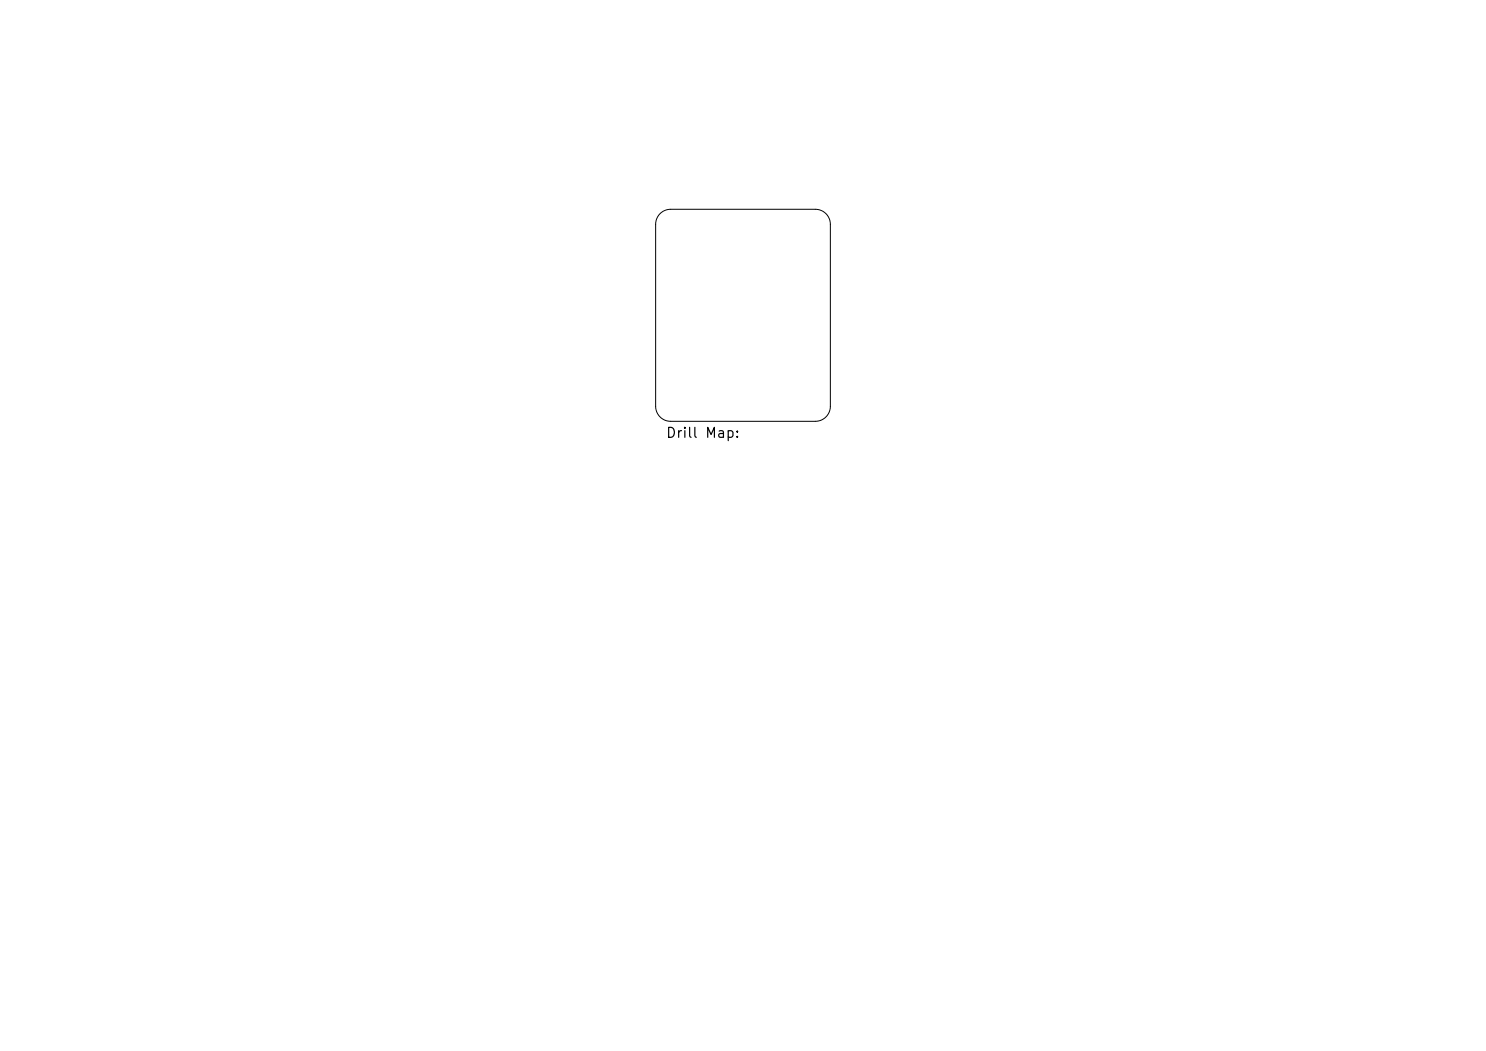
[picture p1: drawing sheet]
<svg xmlns="http://www.w3.org/2000/svg" width="297mm" height="210mm" viewBox="0 0 297 210" stroke-linecap="round" stroke-linejoin="round" font-family="sans-serif">
<defs><g id="words">
<text font-size="2" x="133" y="88">Drill Map:</text>
</g></defs>
<path d="M131.9 42.7a3 3 0 0 1 2.1-.9h29a3 3 0 0 1 3 3v36.4a3 3 0 0 1-3 3h-29a3 3 0 0 1-3-3v-36.4a3 3 0 0 1 .9-2.1z" fill="none" stroke="#000" stroke-width=".2"/>
<use href="#words"/>
</svg>
